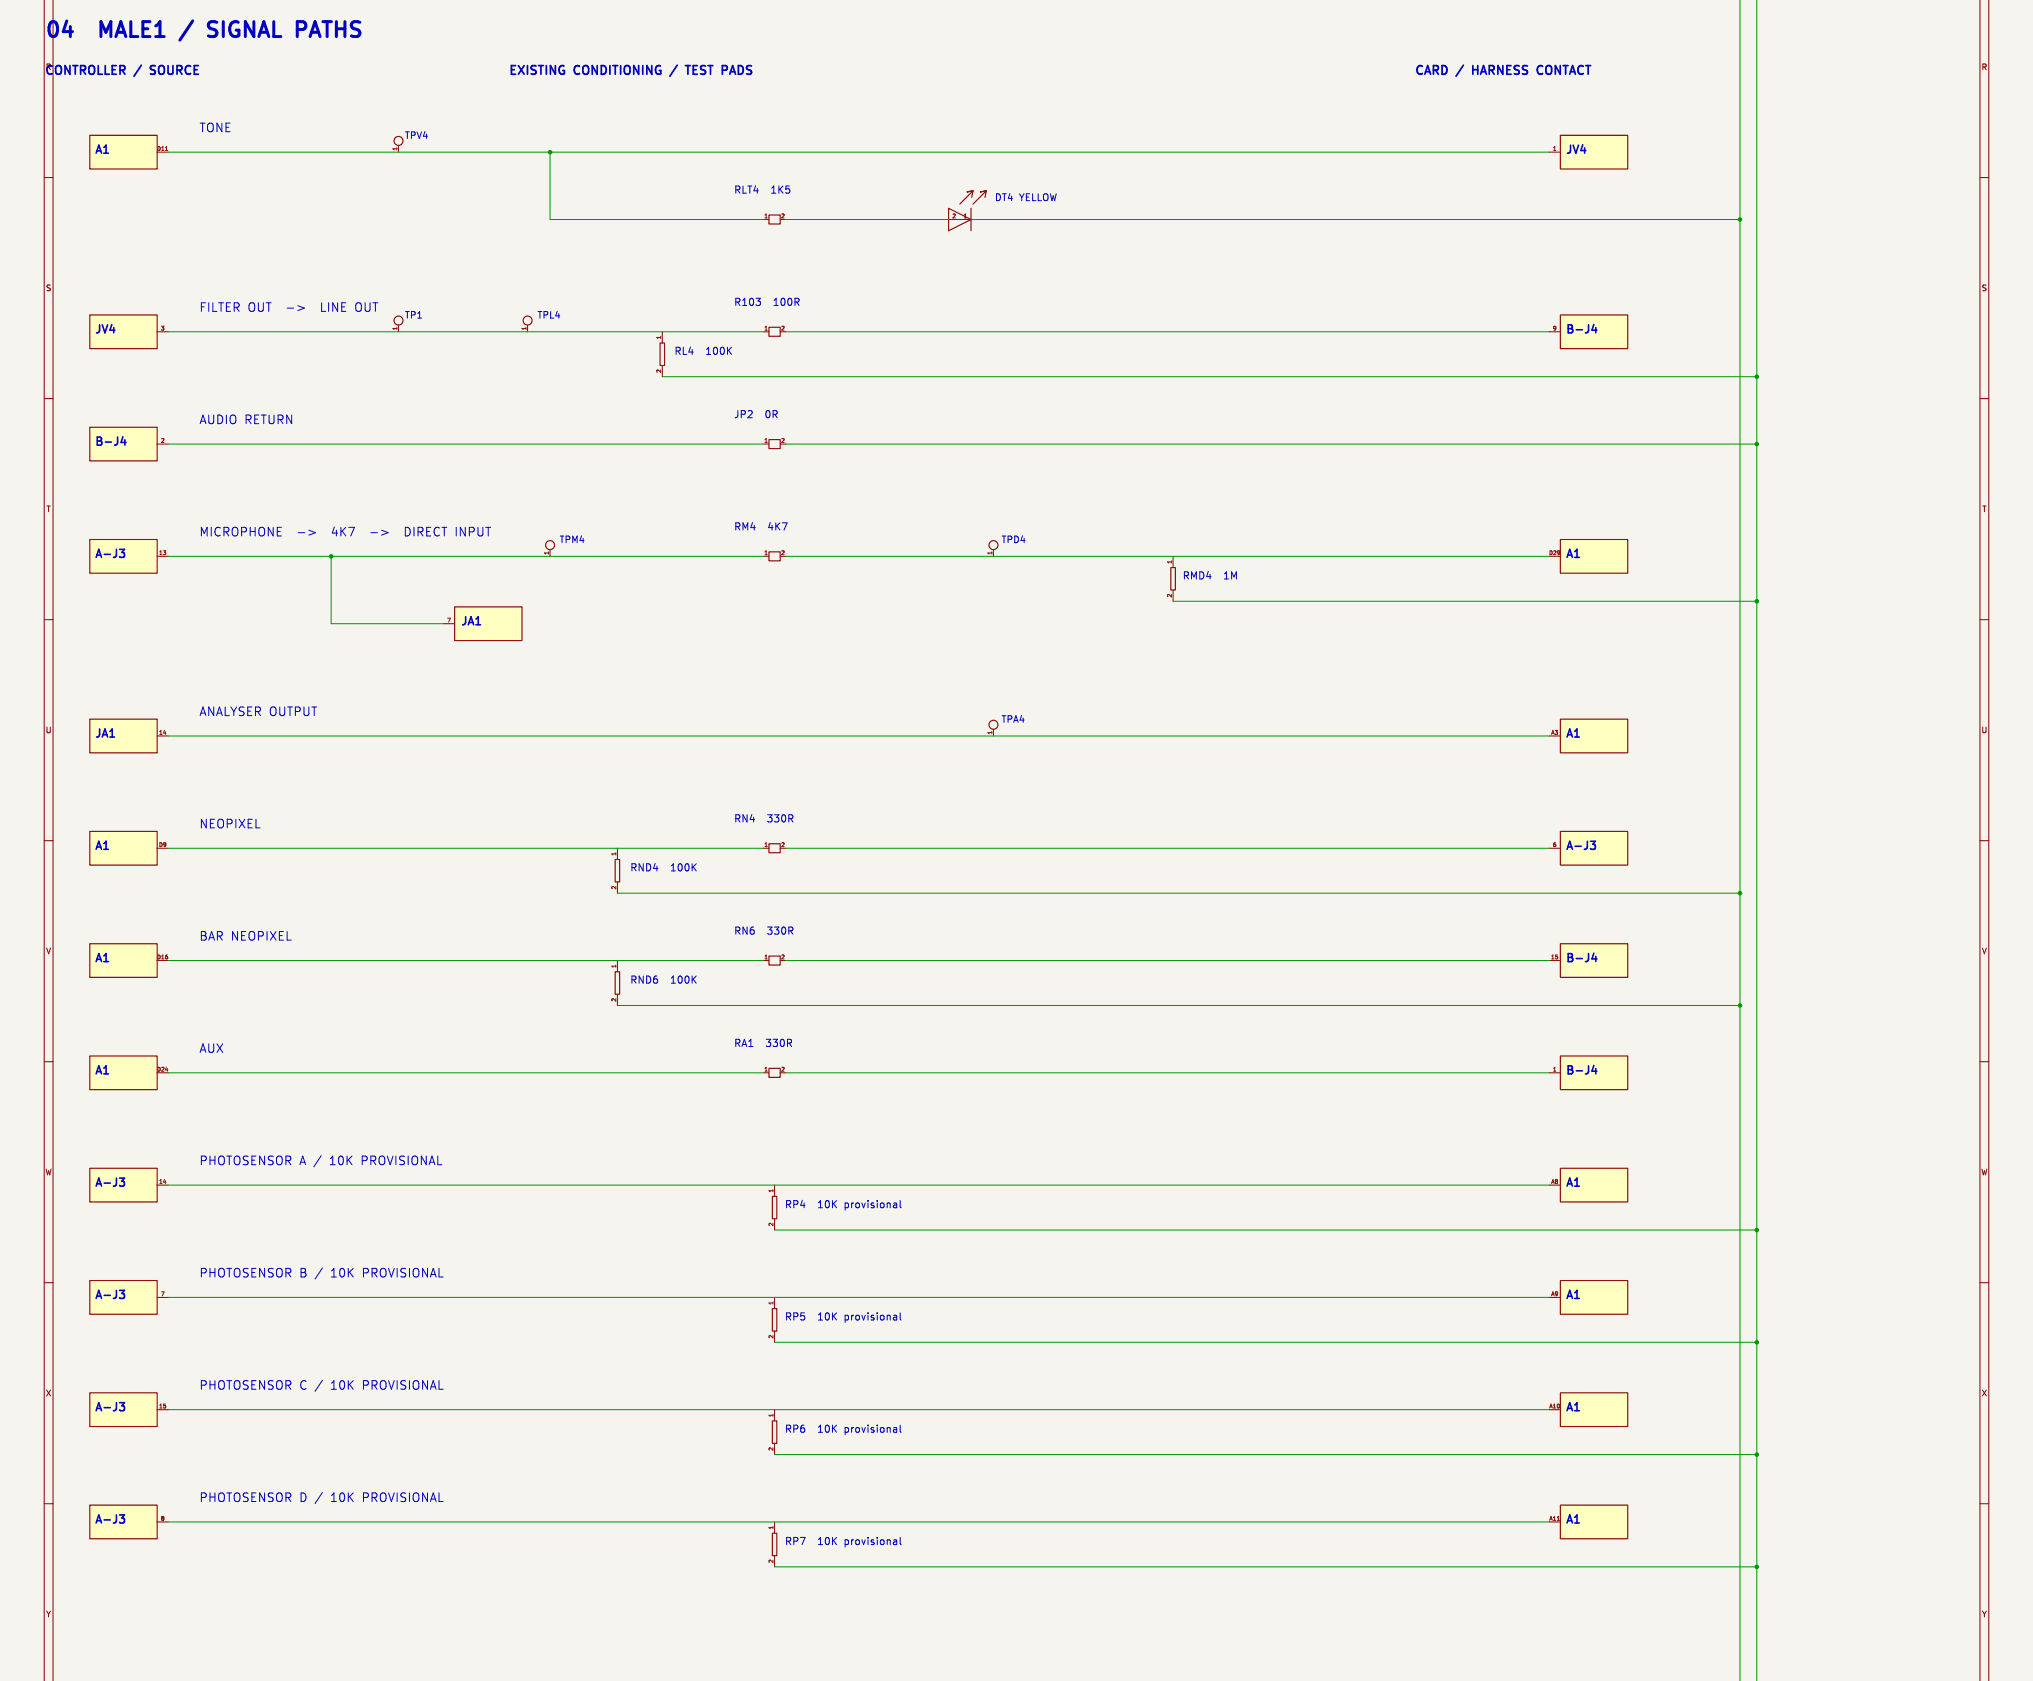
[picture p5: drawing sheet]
<svg xmlns="http://www.w3.org/2000/svg" width="460mm" height="380mm" viewBox="0 0 460 380" stroke-linecap="round" stroke-linejoin="round" font-family="sans-serif">
<defs><g id="words">
<g font-size="4.7" fill="#0000c2">
<text x="10" y="10.2">04</text>
<text x="24.3" y="10.2">MALE1</text>
<text x="51.5" y="10.2">SIGNAL</text>
<text x="72.8" y="10.2">PATHS</text>
</g>
<g font-size="2.7" fill="#0000c2">
<text x="10" y="17.9">CONTROLLER /</text>
<text x="35" y="17.9">SOURCE</text>
<text x="115" y="17.9">EXISTING</text>
<text x="130.1" y="17.9">CONDITIONING</text>
<text x="157" y="17.9">TEST</text>
<text x="165.8" y="17.9">PADS</text>
<text x="320" y="17.9">CARD</text>
<text x="334.1" y="17.9">HARNESS</text>
<text x="349.5" y="17.9">CONTACT</text>
<text x="45" y="30.2">TONE</text>
<text x="45" y="70.8">FILTER OUT</text>
<text x="72.5" y="70.8">LINE OUT</text>
<text x="45" y="96.2">AUDIO RETURN</text>
<text x="45" y="121.6">MICROPHONE</text>
<text x="75" y="121.6">4K7</text>
<text x="91.7" y="121.6">DIRECT INPUT</text>
<text x="45" y="162.3">ANALYSER OUTPUT</text>
<text x="45" y="187.7">NEOPIXEL</text>
<text x="45" y="213.1">BAR NEOPIXEL</text>
<text x="45" y="238.5">AUX</text>
<text x="45" y="263.9">PHOTOSENSOR A /</text>
<text x="74.5" y="263.9">10K</text>
<text x="81.7" y="263.9">PROVISIONAL</text>
<text x="45" y="289.3">PHOTOSENSOR B /</text>
<text x="74.7" y="289.3">10K</text>
<text x="81.9" y="289.3">PROVISIONAL</text>
<text x="45" y="314.7">PHOTOSENSOR C /</text>
<text x="74.7" y="314.7">10K</text>
<text x="81.9" y="314.7">PROVISIONAL</text>
<text x="45" y="340.1">PHOTOSENSOR D /</text>
<text x="74.7" y="340.1">10K</text>
<text x="81.9" y="340.1">PROVISIONAL</text>
</g>
<g font-size="2.5" fill="#0000c2">
<text x="21.3" y="35.7">A1</text>
<text x="354.2" y="35.7">JV4</text>
<text x="21.3" y="76.3">JV4</text>
<text x="354.2" y="76.3">B-J4</text>
<text x="21.3" y="101.7">B-J4</text>
<text x="21.3" y="127.1">A-J3</text>
<text x="354.2" y="127.1">A1</text>
<text x="104.2" y="142.4">JA1</text>
<text x="21.3" y="167.8">JA1</text>
<text x="354.2" y="167.8">A1</text>
<text x="21.3" y="193.2">A1</text>
<text x="354.2" y="193.2">A-J3</text>
<text x="21.3" y="218.6">A1</text>
<text x="354.2" y="218.6">B-J4</text>
<text x="21.3" y="244">A1</text>
<text x="354.2" y="244">B-J4</text>
<text x="21.3" y="269.4">A-J3</text>
<text x="354.2" y="269.4">A1</text>
<text x="21.3" y="294.8">A-J3</text>
<text x="354.2" y="294.8">A1</text>
<text x="21.3" y="320.2">A-J3</text>
<text x="354.2" y="320.2">A1</text>
<text x="21.3" y="345.6">A-J3</text>
<text x="354.2" y="345.6">A1</text>
</g>
<g font-size="2.3" fill="#0000c2">
<text x="166" y="44.1">RLT4</text>
<text x="174.5" y="44.1">1K5</text>
<text x="166" y="69.5">R103</text>
<text x="175" y="69.5">100R</text>
<text x="152.5" y="80.6">RL4</text>
<text x="159.7" y="80.6">100K</text>
<text x="166" y="94.9">JP2</text>
<text x="173.2" y="94.9">0R</text>
<text x="166" y="120.3">RM4</text>
<text x="173.8" y="120.3">4K7</text>
<text x="267.5" y="131.4">RMD4</text>
<text x="276.9" y="131.4">1M</text>
<text x="166" y="186.3">RN4</text>
<text x="173.6" y="186.3">330R</text>
<text x="142.5" y="197.4">RND4</text>
<text x="151.7" y="197.4">100K</text>
<text x="166" y="211.7">RN6</text>
<text x="173.6" y="211.7">330R</text>
<text x="142.5" y="222.8">RND6</text>
<text x="151.7" y="222.8">100K</text>
<text x="166" y="237.1">RA1</text>
<text x="173.3" y="237.1">330R</text>
<text x="177.5" y="273.6">RP4</text>
<text x="185" y="273.6">10K</text>
<text x="191.1" y="273.6">provisional</text>
<text x="177.5" y="299">RP5</text>
<text x="185" y="299">10K</text>
<text x="191.1" y="299">provisional</text>
<text x="177.5" y="324.4">RP6</text>
<text x="185" y="324.4">10K</text>
<text x="191.1" y="324.4">provisional</text>
<text x="177.5" y="349.8">RP7</text>
<text x="185" y="349.8">10K</text>
<text x="191.1" y="349.8">provisional</text>
</g>
<text font-size="2.2" fill="#0000c2" x="225" y="45.8">DT4 YELLOW</text>
<g font-size="2.1" fill="#0000c2">
<text x="91.5" y="31.7">TPV4</text>
<text x="91.5" y="72.4">TP1</text>
<text x="121.5" y="72.4">TPL4</text>
<text x="126.5" y="123.2">TPM4</text>
<text x="226.5" y="123.2">TPD4</text>
<text x="226.5" y="163.8">TPA4</text>
</g>
<text font-size="1.8" fill="#0000c2" x="10.3" y="16.1">R</text>
<g font-size="1.8" fill="#840000">
<text x="448.3" y="16.1">R</text>
<text x="10.3" y="66.1">S</text>
<text x="448.3" y="66.1">S</text>
<text x="10.4" y="116.1">T</text>
<text x="448.4" y="116.1">T</text>
<text x="10.2" y="166.1">U</text>
<text x="448.2" y="166.1">U</text>
<text x="10.3" y="216.1">V</text>
<text x="448.3" y="216.1">V</text>
<text x="10.2" y="266.1">W</text>
<text x="448.2" y="266.1">W</text>
<text x="10.3" y="316.1">X</text>
<text x="448.3" y="316.1">X</text>
<text x="10.3" y="366.1">Y</text>
<text x="448.3" y="366.1">Y</text>
</g>
<g font-size="1.2" fill="#a90000">
<text x="35.4" y="34.2">D11</text>
<text x="89.9" y="34.2" transform="rotate(-90 89.9 34.2)">1</text>
<text x="351.2" y="34.2">1</text>
<text x="172.8" y="49.4">1</text>
<text x="176.6" y="49.4">2</text>
<text x="215.3" y="49.4">2</text>
<text x="217.9" y="49.4">1</text>
<text x="36.3" y="74.8">3</text>
<text x="89.9" y="74.9" transform="rotate(-90 89.9 74.9)">1</text>
<text x="119.1" y="74.9" transform="rotate(-90 119.1 74.9)">1</text>
<text x="149.6" y="76.9" transform="rotate(-90 149.6 76.9)">1</text>
<text x="172.8" y="74.8">1</text>
<text x="176.6" y="74.8">2</text>
<text x="351.2" y="74.8">9</text>
<text x="149.6" y="84.5" transform="rotate(-90 149.6 84.5)">2</text>
<text x="36.3" y="100.2">2</text>
<text x="172.8" y="100.2">1</text>
<text x="176.6" y="100.2">2</text>
<text x="35.8" y="125.6">13</text>
<text x="124.2" y="125.7" transform="rotate(-90 124.2 125.7)">1</text>
<text x="172.8" y="125.6">1</text>
<text x="176.6" y="125.6">2</text>
<text x="224.5" y="125.7" transform="rotate(-90 224.5 125.7)">1</text>
<text x="350.4" y="125.6">D29</text>
<text x="265.2" y="127.7" transform="rotate(-90 265.2 127.7)">1</text>
<text x="265.2" y="135.3" transform="rotate(-90 265.2 135.3)">2</text>
<text x="101" y="140.8">7</text>
<text x="35.8" y="166.2">14</text>
<text x="224.5" y="166.3" transform="rotate(-90 224.5 166.3)">1</text>
<text x="350.8" y="166.2">A3</text>
<text x="35.8" y="191.6">D9</text>
<text x="172.8" y="191.6">1</text>
<text x="176.6" y="191.6">2</text>
<text x="351.2" y="191.6">6</text>
<text x="139.4" y="193.7" transform="rotate(-90 139.4 193.7)">1</text>
<text x="139.4" y="201.4" transform="rotate(-90 139.4 201.4)">2</text>
<text x="35.4" y="217">D16</text>
<text x="139.4" y="219.1" transform="rotate(-90 139.4 219.1)">1</text>
<text x="172.8" y="217">1</text>
<text x="176.6" y="217">2</text>
<text x="350.8" y="217">15</text>
<text x="139.4" y="226.8" transform="rotate(-90 139.4 226.8)">2</text>
<text x="35.4" y="242.4">D24</text>
<text x="172.8" y="242.4">1</text>
<text x="176.6" y="242.4">2</text>
<text x="351.2" y="242.4">1</text>
<text x="35.8" y="267.8">14</text>
<text x="175" y="269.9" transform="rotate(-90 175 269.9)">1</text>
<text x="350.8" y="267.8">A8</text>
<text x="175" y="277.6" transform="rotate(-90 175 277.6)">2</text>
<text x="36.3" y="293.2">7</text>
<text x="350.8" y="293.2">A9</text>
<text x="175" y="295.3" transform="rotate(-90 175 295.3)">1</text>
<text x="175" y="303" transform="rotate(-90 175 303)">2</text>
<text x="35.8" y="318.6">15</text>
<text x="175" y="320.7" transform="rotate(-90 175 320.7)">1</text>
<text x="350.4" y="318.6">A10</text>
<text x="175" y="328.4" transform="rotate(-90 175 328.4)">2</text>
<text x="36.3" y="344">8</text>
<text x="175" y="346.1" transform="rotate(-90 175 346.1)">1</text>
<text x="350.4" y="344">A11</text>
<text x="175" y="353.8" transform="rotate(-90 175 353.8)">2</text>
</g>
</g></defs>
<path d="M0 -.1h460v380.4h-460z" fill="#f5f4ef" stroke="#f5f4ef" stroke-width=".23"/>
<g fill="none" stroke="#840000" stroke-width=".23">
<path d="M10 -.1v380.4M12 -.1v380.4M448 0v380.3M450 0v380.3M10 40.2h2M448 40.2h2M10 90.2h2M448 90.2h2M10 140.2h2M448 140.2h2M10 190.2h2M448 190.2h2"/>
<path d="M10 240.2h2M448 240.2h2M10 290.2h2M448 290.2h2M10 340.2h2M448 340.2h2"/>
</g>
<path d="M20.3 30.6h15.3v7.6h-15.3z" fill="#ffffc2"/>
<g fill="none" stroke="#840000" stroke-width=".25">
<path d="M20.3 30.6h15.3v7.6h-15.3zM174 48.6h2.5v2.1h-2.5zM214.6 47.1l5.1 2.6-5.1 2.5zM219.7 47.1v5.1M219.9 44.7l.3-1.5-1.5 .3 1.5-.3-3 3M222.9 44.7l.3-1.5-1.5 .3 1.5-.3-3 3M264.9 128.4h1v5.1h-1z"/>
<circle cx="90.2" cy="31.9" r="1.02"/>
<circle cx="224.8" cy="123.3" r="1.02"/>
</g>
<path d="M35.6 34.4h2.5M90.2 32.9v1.5M172.7 49.7h1.3M176.5 49.7h1.3M214.6 49.7h5.1M224.8 124.3v1.6M265.4 125.9v2.5M265.4 133.5v2.5" fill="none" stroke="#840000" stroke-width=".23"/>
<path d="M37.4 34h.6" fill="none" stroke="#a90000" stroke-width=".23"/>
<path d="M353.1 122h15.2v7.7h-15.2z" fill="#ffffc2"/>
<path d="M353.1 122h15.2v7.7h-15.2z" fill="none" stroke="#840000" stroke-width=".25"/>
<path d="M350.5 125.9h2.6" fill="none" stroke="#840000" stroke-width=".23"/>
<path d="M353.1 71.2h15.2v7.7h-15.2z" fill="#ffffc2"/>
<path d="M353.1 71.2h15.2v7.7h-15.2z" fill="none" stroke="#840000" stroke-width=".25"/>
<path d="M350.5 75.1h2.6" fill="none" stroke="#840000" stroke-width=".23"/>
<path d="M353.1 30.6h15.2v7.6h-15.2z" fill="#ffffc2"/>
<path d="M353.1 30.6h15.2v7.6h-15.2z" fill="none" stroke="#840000" stroke-width=".25"/>
<path d="M350.5 34.4h2.6" fill="none" stroke="#840000" stroke-width=".23"/>
<path d="M353.1 340.5h15.2v7.6h-15.2z" fill="#ffffc2"/>
<path d="M353.1 340.5h15.2v7.6h-15.2z" fill="none" stroke="#840000" stroke-width=".25"/>
<path d="M350.5 344.3h2.6" fill="none" stroke="#840000" stroke-width=".23"/>
<path d="M352.3 343.9h.5" fill="none" stroke="#a90000" stroke-width=".23"/>
<path d="M353.1 315.1h15.2v7.6h-15.2z" fill="#ffffc2"/>
<path d="M353.1 315.1h15.2v7.6h-15.2z" fill="none" stroke="#840000" stroke-width=".25"/>
<path d="M350.5 318.9h2.6" fill="none" stroke="#840000" stroke-width=".23"/>
<path d="M353.1 264.3h15.2v7.6h-15.2z" fill="#ffffc2"/>
<path d="M353.1 264.3h15.2v7.6h-15.2z" fill="none" stroke="#840000" stroke-width=".25"/>
<path d="M350.5 268.1h2.6" fill="none" stroke="#840000" stroke-width=".23"/>
<path d="M353.1 238.9h15.2v7.6h-15.2z" fill="#ffffc2"/>
<path d="M353.1 238.9h15.2v7.6h-15.2z" fill="none" stroke="#840000" stroke-width=".25"/>
<path d="M350.5 242.7h2.6" fill="none" stroke="#840000" stroke-width=".23"/>
<path d="M353.1 289.7h15.2v7.6h-15.2z" fill="#ffffc2"/>
<path d="M353.1 289.7h15.2v7.6h-15.2z" fill="none" stroke="#840000" stroke-width=".25"/>
<path d="M350.5 293.5h2.6" fill="none" stroke="#840000" stroke-width=".23"/>
<path d="M353.1 188.1h15.2v7.6h-15.2z" fill="#ffffc2"/>
<path d="M353.1 188.1h15.2v7.6h-15.2z" fill="none" stroke="#840000" stroke-width=".25"/>
<path d="M350.5 191.9h2.6" fill="none" stroke="#840000" stroke-width=".23"/>
<path d="M353.1 213.5h15.2v7.6h-15.2z" fill="#ffffc2"/>
<g fill="none" stroke="#840000" stroke-width=".25">
<path d="M353.1 213.5h15.2v7.6h-15.2z"/>
<circle cx="224.8" cy="164" r="1.02"/>
</g>
<path d="M224.8 165v1.5M350.5 217.3h2.6" fill="none" stroke="#840000" stroke-width=".23"/>
<path d="M353.1 162.7h15.2v7.6h-15.2z" fill="#ffffc2"/>
<path d="M353.1 162.7h15.2v7.6h-15.2z" fill="none" stroke="#840000" stroke-width=".25"/>
<path d="M350.5 166.5h2.6" fill="none" stroke="#840000" stroke-width=".23"/>
<path d="M20.3 162.7h15.3v7.6h-15.3z" fill="#ffffc2"/>
<path d="M20.3 162.7h15.3v7.6h-15.3z" fill="none" stroke="#840000" stroke-width=".25"/>
<path d="M35.6 166.5h2.5" fill="none" stroke="#840000" stroke-width=".23"/>
<path d="M20.3 188.1h15.3v7.6h-15.3z" fill="#ffffc2"/>
<path d="M20.3 188.1h15.3v7.6h-15.3zM174 190.9h2.5v2h-2.5zM174 216.3h2.5v2h-2.5zM174 241.7h2.5v2h-2.5zM174.8 270.6h1v5.1h-1z" fill="none" stroke="#840000" stroke-width=".25"/>
<path d="M35.6 191.9h2.5M172.7 191.9h1.3M176.5 191.9h1.3M172.7 217.3h1.3M176.5 217.3h1.3M172.7 242.7h1.3M176.5 242.7h1.3M175.3 268.1v2.5M175.3 275.7v2.6" fill="none" stroke="#840000" stroke-width=".23"/>
<path d="M20.3 213.5h15.3v7.6h-15.3z" fill="#ffffc2"/>
<path d="M20.3 213.5h15.3v7.6h-15.3z" fill="none" stroke="#840000" stroke-width=".25"/>
<path d="M35.6 217.3h2.5" fill="none" stroke="#840000" stroke-width=".23"/>
<path d="M20.3 238.9h15.3v7.6h-15.3z" fill="#ffffc2"/>
<path d="M20.3 238.9h15.3v7.6h-15.3z" fill="none" stroke="#840000" stroke-width=".25"/>
<path d="M35.6 242.7h2.5" fill="none" stroke="#840000" stroke-width=".23"/>
<path d="M20.3 264.3h15.3v7.6h-15.3z" fill="#ffffc2"/>
<path d="M20.3 264.3h15.3v7.6h-15.3z" fill="none" stroke="#840000" stroke-width=".25"/>
<path d="M35.6 268.1h2.5" fill="none" stroke="#840000" stroke-width=".23"/>
<path d="M20.3 71.2h15.3v7.7h-15.3z" fill="#ffffc2"/>
<path d="M20.3 71.2h15.3v7.7h-15.3z" fill="none" stroke="#840000" stroke-width=".25"/>
<path d="M35.6 75.1h2.5" fill="none" stroke="#840000" stroke-width=".23"/>
<path d="M20.3 96.6h15.3v7.7h-15.3z" fill="#ffffc2"/>
<path d="M20.3 96.6h15.3v7.7h-15.3zM174.8 296h1v5.1h-1z" fill="none" stroke="#840000" stroke-width=".25"/>
<path d="M35.6 100.5h2.5M175.3 293.5v2.5M175.3 301.1v2.6" fill="none" stroke="#840000" stroke-width=".23"/>
<path d="M20.3 122h15.3v7.7h-15.3z" fill="#ffffc2"/>
<path d="M20.3 122h15.3v7.7h-15.3zM139.2 219.8h1v5.1h-1zM174.8 321.4h1v5.1h-1z" fill="none" stroke="#840000" stroke-width=".25"/>
<path d="M35.6 125.9h2.5M139.7 217.3v2.5M139.7 224.9v2.6M175.3 318.9v2.5M175.3 326.5v2.6" fill="none" stroke="#840000" stroke-width=".23"/>
<path d="M20.3 315.1h15.3v7.6h-15.3z" fill="#ffffc2"/>
<path d="M20.3 315.1h15.3v7.6h-15.3z" fill="none" stroke="#840000" stroke-width=".25"/>
<path d="M35.6 318.9h2.5" fill="none" stroke="#840000" stroke-width=".23"/>
<path d="M20.3 289.7h15.3v7.6h-15.3z" fill="#ffffc2"/>
<path d="M20.3 289.7h15.3v7.6h-15.3z" fill="none" stroke="#840000" stroke-width=".25"/>
<path d="M35.6 293.5h2.5" fill="none" stroke="#840000" stroke-width=".23"/>
<path d="M20.3 340.5h15.3v7.6h-15.3z" fill="#ffffc2"/>
<path d="M139.2 194.4h1v5.1h-1zM20.3 340.5h15.3v7.6h-15.3z" fill="none" stroke="#840000" stroke-width=".25"/>
<path d="M139.7 191.9v2.5M139.7 199.5v2.6M35.6 344.3h2.5" fill="none" stroke="#840000" stroke-width=".23"/>
<path d="M102.9 137.3h15.2v7.6h-15.2z" fill="#ffffc2"/>
<g fill="none" stroke="#840000" stroke-width=".25">
<path d="M149.4 77.6h1v5.1h-1zM174 74h2.5v2.1h-2.5zM174 99.4h2.5v2.1h-2.5zM102.9 137.3h15.2v7.6h-15.2zM174 124.8h2.5v2.1h-2.5zM174.8 346.8h1v5.1h-1z"/>
<circle cx="90.2" cy="72.5" r="1.02"/>
<circle cx="119.4" cy="72.5" r="1.02"/>
<circle cx="124.5" cy="123.3" r="1.02"/>
</g>
<g fill="none" stroke="#840000" stroke-width=".23">
<path d="M90.2 73.5v1.6M119.4 73.5v1.6M149.9 75.1v2.5M172.7 75.1h1.3M176.5 75.1h1.3M149.9 82.7v2.5M172.7 100.5h1.3M176.5 100.5h1.3M124.5 124.3v1.6M172.7 125.9h1.3M176.5 125.9h1.3M100.3 141.1h2.6"/>
<path d="M175.3 344.3v2.5M175.3 351.9v2.6"/>
</g>
<g fill="none" stroke="#009600" stroke-width=".23">
<path d="M393.7 0v380.3M397.5 -.1v380.4M38.1 34.4h312.4M124.5 34.4v15.3h48.2M177.8 49.7h36.8M219.7 49.7h174M38.1 75.1h134.6M177.8 75.1h172.7M149.9 85.2h247.6M38.1 100.5h134.6M177.8 100.5h219.7M38.1 125.9h134.6"/>
<path d="M74.9 125.9v15.2h25.4M177.8 125.9h172.7M265.4 136h132.1M38.1 166.5h312.4M38.1 191.9h134.6M177.8 191.9h172.7M38.1 217.3h134.6M139.7 202.1h254M177.8 217.3h172.7M139.7 227.5h254M38.1 242.7h134.6M177.8 242.7h172.7"/>
<path d="M38.1 268.1h312.4M175.3 278.3h222.2M38.1 293.5h312.4M38.1 318.9h312.4M175.3 303.7h222.2M175.3 329.1h222.2M38.1 344.3h312.4M175.3 354.5h222.2"/>
</g>
<g fill="none" stroke="#0000c2" stroke-width=".36">
<path d="M21.8 34.7l.6-1.9 .6 1.9M23.8 33.1l.2-.3v1.9M355.4 32.8v1.3M356 32.8l.6 1.9 .6-1.9M358.1 32.8l-.4 1.3M22.5 73.5v1.3M23.1 73.5l.6 1.8 .7-1.8M25.3 73.4l-.4 1.3M355.7 73.6l-.3-.1h-.6v1.8M359.4 73.5v1.3M360.6 73.4l-.4 1.3h1.1M361.1 74.1v1.2"/>
<path d="M22.9 99l-.3-.1h-.6v1.8M26.6 98.9v1.3M27.8 98.8l-.4 1.3h1.1M28.3 99.5v1.2M21.8 126.1l.6-1.8 .6 1.8M26.3 124.3v1.3M27 124.3h1.2l-.6 .7 .5 .1 .1 .6-.4 .4h-.5M105.4 139.5v1.3M108 139.8l.2-.3v1.8M354.6 126.1l.6-1.8 .6 1.8M356.7 124.5l.1-.2v1.8M106 141.3l.6-1.8 .6 1.8"/>
<path d="M22.5 164.9v1.3M23.1 166.7l.6-1.8 .7 1.8M25.2 165.2l.2-.3v1.8M354.6 166.7l.6-1.8 .6 1.8M356.7 165.2l.1-.3v1.8M21.8 192.1l.6-1.8 .6 1.8M23.8 190.6l.2-.3v1.8M354.6 192.1l.6-1.8 .6 1.8M359.2 190.3v1.3M359.9 190.3h1.1l-.6 .7 .5 .2 .1 .6-.4 .3h-.5M21.8 217.5l.6-1.8 .6 1.8M23.8 216l.2-.3v1.8"/>
<path d="M355.7 215.9l-.3-.2h-.6v1.8M359.4 215.7v1.3M360.6 215.6l-.4 1.3h1.1M361.1 216.3v1.2M21.8 242.9l.6-1.8 .6 1.8M23.8 241.4l.2-.3v1.8M355.7 241.3l-.3-.2h-.6v1.8M359.4 241.1v1.3M360.6 241l-.4 1.3h1.1M361.1 241.7v1.2M21.8 268.3l.6-1.8 .6 1.8M26.3 266.5v1.3"/>
<path d="M27 266.5h1.2l-.6 .7 .5 .2 .1 .6-.4 .3h-.5M354.6 268.3l.6-1.8 .6 1.8M356.7 266.8l.1-.3v1.8M21.8 293.7l.6-1.8 .6 1.8M26.3 291.9v1.3M27 291.9h1.2l-.6 .7 .5 .2 .1 .6-.4 .3h-.5M354.6 293.7l.6-1.8 .6 1.8M356.7 292.2l.1-.3v1.8M21.8 319.1l.6-1.8 .6 1.8M26.3 317.3v1.3M27 317.3h1.2l-.6 .7 .5 .2 .1 .6-.4 .3h-.5M354.6 319.1l.6-1.8 .6 1.8"/>
<path d="M356.7 317.6l.1-.3v1.8M21.8 344.5l.6-1.8 .6 1.8M26.3 342.7v1.3M27 342.7h1.2l-.6 .7 .5 .2 .1 .6-.4 .3h-.5M354.6 344.5l.6-1.8 .6 1.8M356.7 343l.1-.3v1.8"/>
</g>
<g fill="none" stroke="#0000c2" stroke-width=".23">
<path d="M65 69.7h1.5M67.4 69.1l1.5 .6-1.5 .6M69.9 119.9l1.5 .6-1.5 .6M86.3 119.9l1.5 .6-1.5 .6M67.5 120.5h1.5M83.9 120.5h1.5M72.7 261.4l-1.7 2.5M202.4 272.1h.3l.2 .3v.8M202.9 273.1l-.5 .1M202.9 272.5l-.5 .1M203.7 271.6v1.4l.2 .2M73 286.8l-1.7 2.5"/>
<path d="M202.4 297.5h.3l.2 .3v.8M202.9 298.5l-.5 .1M202.9 297.9l-.5 .1M203.7 297v1.4l.2 .2M73 312.2l-1.7 2.5M73 337.6l-1.7 2.5M202.4 322.9h.3l.2 .3v.8M202.9 323.9l-.5 .1M202.9 323.3l-.5 .1M203.7 322.4v1.4l.2 .2M202.4 348.3h.3l.2 .3v.8M202.9 349.3l-.5 .1"/>
<path d="M202.9 348.7l-.5 .1M203.7 347.8v1.4l.2 .2"/>
</g>
<g fill="none" stroke="#0000c2" stroke-width=".39">
<path d="M12.7 15.1a.66 .66 0 0 1 1.1 0M15.8 14.8v2l-1.1-2v2M16.5 14.8h1.1M17 14.8v2M19.3 15l-.3-.2h-.8v2M20.2 15.1a.66 .66 0 0 1 1.1 0M22.2 14.8v2M23.8 14.8v2M26.3 14.8h-.9v2M28.2 15l-.3-.2h-.7v2M32 14.7l-1.7 2.6M34 16.7l.3 .1"/>
<path d="M35.1 14.9h-.9l-.2 .3 .1 .4M36 15.1a.66 .66 0 0 1 1.1 0M38 14.8v1.6M39.1 14.8v1.6M41.1 15l-.3-.2h-.7v2M43.1 15l-.1-.1a.7 .7 0 0 0-.9 .2M44.9 14.8h-.9v2M116.6 14.8h-.9v2M117.3 14.8l1.3 2M118.6 14.8l-1.3 2M119.3 14.8v2M121.3 14.9l-.8-.1-.2 .2"/>
<path d="M121.8 14.8h1.2M122.4 14.8v2M123.6 14.8v2M125.7 14.8v2l-1.2-2v2M127.6 14.9a.7 .7 0 0 0-.9 .2M131.1 15l-.1-.1a.7 .7 0 0 0-.9 .2M132 15.1a.66 .66 0 0 1 1.1 0M135.1 14.8v2l-1.1-2v2M137 15.1l-.5-.3h-.4v2M138 14.8v2M138.7 14.8h1.1M139.2 14.8v2"/>
<path d="M140.4 14.8v2M141.3 15.1a.66 .66 0 0 1 1.2 0M144.5 14.8v2l-1.1-2v2M145.4 14.8v2M147.5 14.8v2l-1.1-2v2M149.4 14.9a.7 .7 0 0 0-.9 .2M153.2 14.7l-1.6 2.6M155.1 14.8h1.1M155.6 14.8v2M157.8 14.8h-.9v2M159.6 14.9l-.7-.1-.3 .2M160.2 14.8h1.1"/>
<path d="M160.8 14.8v2M164.5 15l-.3-.2h-.8v2M165.1 16.8l.7-2 .6 2M168 15.1l-.5-.3h-.4v2M170 14.9l-.7-.1-.3 .2M321.8 15l-.1-.1a.7 .7 0 0 0-.9 .2M322.4 16.8l.6-2 .7 2M325.4 15l-.3-.2h-.8v2M327.2 15.1l-.4-.3h-.5v2M331.1 14.7l-1.7 2.6M333.3 14.8v2M333.3 15.8h1.1"/>
<path d="M334.4 14.8v2M335 16.8l.7-2 .6 2M338 15l-.3-.2h-.7v2M340 14.8v2l-1.1-2v2M341.9 14.8h-.9v2M343.7 14.9l-.7-.1-.3 .2M345.6 14.9l-.7-.1-.3 .2M348.2 16.7h.7M349 15l-.1-.1a.7 .7 0 0 0-.9 .2M349.9 15.1a.66 .66 0 0 1 1.1 0M353 14.8v2l-1.1-2v2M353.7 14.8h1.1"/>
<path d="M354.2 14.8v2M355.2 16.8l.6-2 .7 2M358.2 15l-.1-.1a.7 .7 0 0 0-.9 .2M358.8 14.8h1.1M359.3 14.8v2"/>
</g>
<g fill="none" stroke="#0000c2" stroke-width=".68">
<path d="M11.4 5.2a.78 .78 0 0 1 1.3 0M15.1 4.7l-.8 2.4M22.8 8.3v-3.4l1.2 2.4 1.1-2.4v3.4M26.2 8.3l1.1-3.4 1.2 3.4M29.6 4.9v3.4M33.9 4.9h-1.6v3.4M35.9 5.4l.3-.5v3.4M43.6 4.7l-2.9 4.4M49.1 5.1l-1.3-.2a.82 .82 0 0 0-.7 .8 .82 .82 0 0 0 .7 .8 1.24 1.24 0 0 1 1.3 .8 .86 .86 0 0 1-.7 1l-1.3-.2M50.5 4.9v3.4M53.9 5.1a1.22 1.22 0 0 0-1.6 .3M57.4 4.9v3.4l-1.9-3.4v3.4"/>
<path d="M58.6 8.3l1.1-3.4 1.1 3.4M61.9 4.9v3.4M69 5.2l-.5-.3h-1.2v3.4M70.2 8.3l1.1-3.4 1.1 3.4M70.5 7.3h1.6M73.1 4.9h1.9M74 4.9v3.4M76.1 4.9v3.4M78 4.9v3.4M81.4 5.1l-1.3-.2-.4 .3"/>
</g>
<g fill="#009600" stroke="#009600" stroke-width=".23">
<circle cx="397.5" cy="278.3" r=".4"/>
<circle cx="397.5" cy="303.7" r=".4"/>
<circle cx="397.5" cy="329.1" r=".4"/>
<circle cx="393.7" cy="227.5" r=".4"/>
<circle cx="393.7" cy="202.1" r=".4"/>
<circle cx="397.5" cy="136" r=".4"/>
<circle cx="397.5" cy="354.5" r=".4"/>
<circle cx="393.7" cy="49.7" r=".4"/>
<circle cx="397.5" cy="85.2" r=".4"/>
<circle cx="397.5" cy="100.5" r=".4"/>
<circle cx="74.9" cy="125.9" r=".4"/>
<circle cx="124.5" cy="34.4" r=".4"/>
</g>
<use href="#words"/>
</svg>
